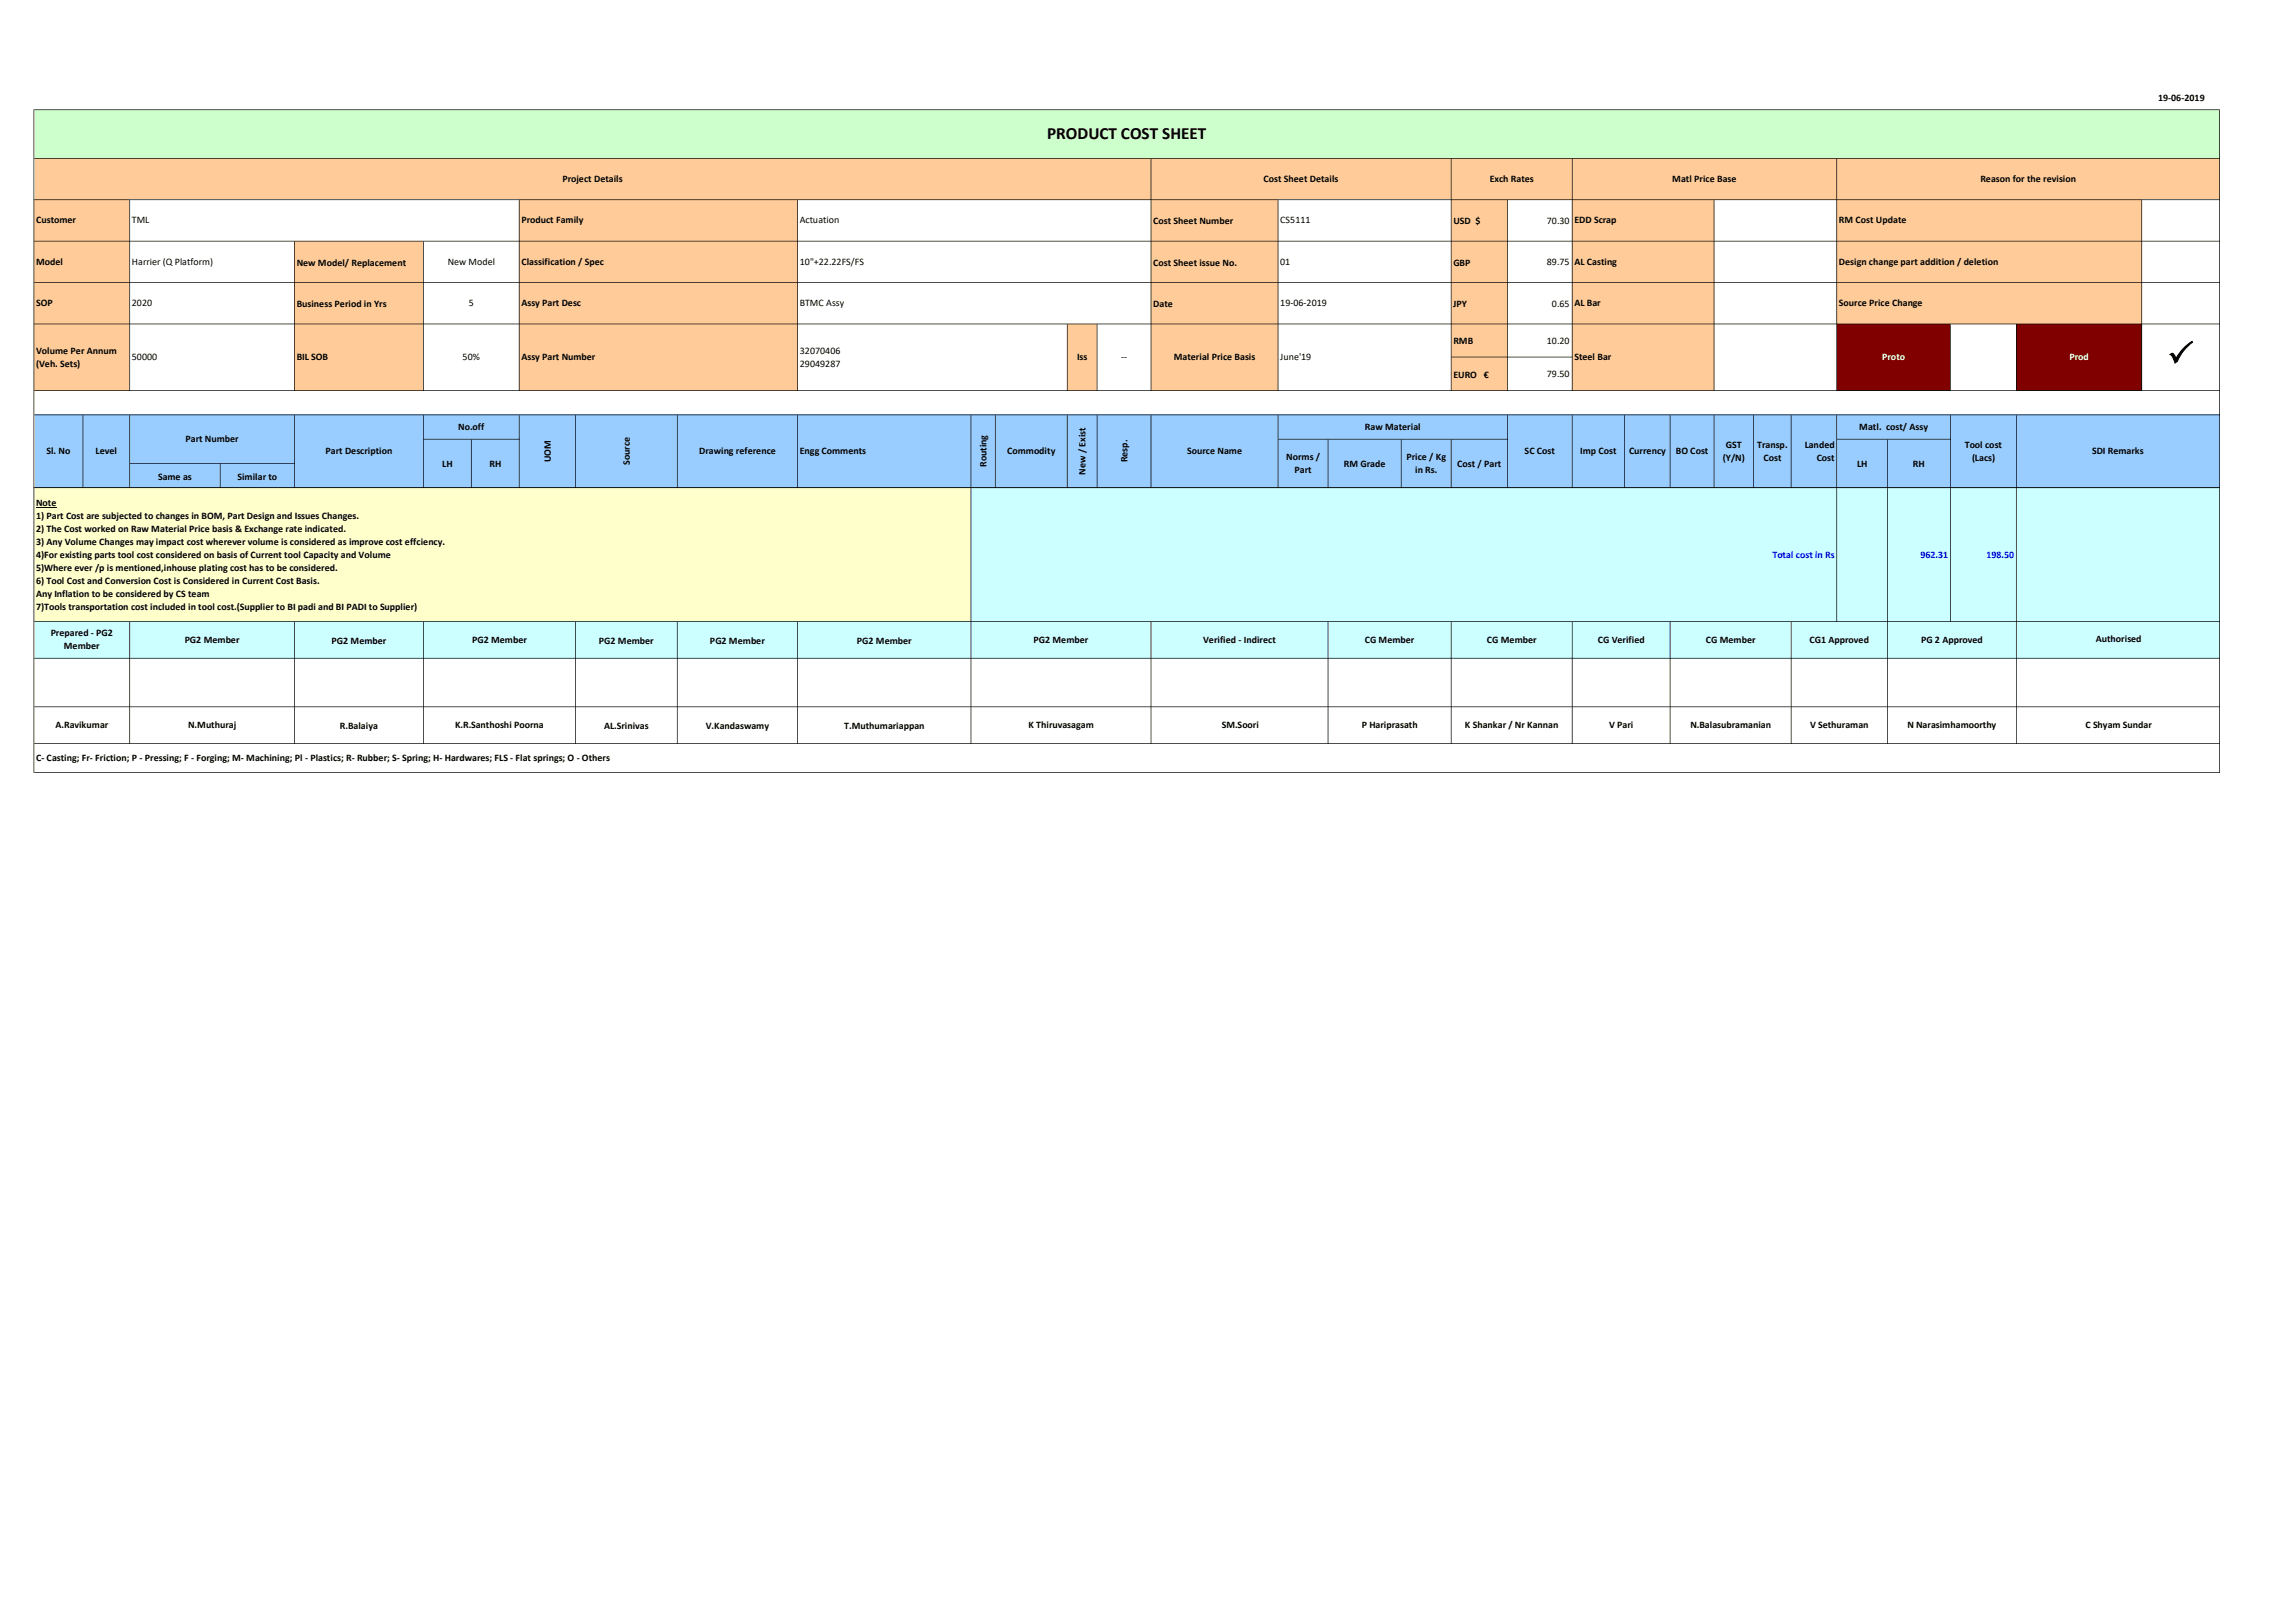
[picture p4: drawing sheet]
<svg xmlns="http://www.w3.org/2000/svg" width="420mm" height="297mm" viewBox="0 0 420 297" stroke-linecap="round" stroke-linejoin="round" font-family="sans-serif">
<defs><g id="words">
<text font-size="6.3" x="396.5" y="67.3">P</text>
<text font-size="3.1" x="191.6" y="25.5">PRODUCT COST SHEET</text>
<g font-size="1.8">
<text x="394.8" y="18.5">19-06-2019</text>
<text x="102.9" y="33.3">Project Details</text>
<text x="231.1" y="33.3">Cost Sheet Details</text>
<text x="272.5" y="33.3">Exch Rates</text>
<text x="305.9" y="33.3">Matl Price Base</text>
<text x="362.3" y="33.3">Reason for the revision</text>
<text x="6.6" y="40.9">Customer</text>
<text x="24.1" y="40.9">TML</text>
<text x="95.4" y="40.9">Product Family</text>
<text x="146.3" y="40.9">Actuation</text>
<text x="210.9" y="41.1">Cost Sheet Number</text>
<text x="234.2" y="40.9">CS5111</text>
<text x="265.9" y="41.1">USD $</text>
<text x="283" y="40.9">70.30</text>
<text x="288" y="40.9">EDD Scrap</text>
<text x="336.4" y="40.9">RM Cost Update</text>
<text x="6.6" y="48.5">Model</text>
<text x="24.1" y="48.5">Harrier (Q Platform)</text>
<text x="54.3" y="48.6">New Model/ Replacement</text>
<text x="81.9" y="48.5">New Model</text>
<text x="95.4" y="48.5">Classification / Spec</text>
<text x="146.3" y="48.5">10&quot;+22.22FS/FS</text>
<text x="210.9" y="48.6">Cost Sheet issue No.</text>
<text x="234.2" y="48.5">01</text>
<text x="265.8" y="48.6">GBP</text>
<text x="283" y="48.5">89.75</text>
<text x="288" y="48.5">AL Casting</text>
<text x="336.4" y="48.5">Design change part addition / deletion</text>
<text x="6.6" y="56">SOP</text>
<text x="24.1" y="56">2020</text>
<text x="54.3" y="56.2">Business Period in Yrs</text>
<text x="85.8" y="56">5</text>
<text x="95.4" y="56">Assy Part Desc</text>
<text x="146.3" y="56">BTMC Assy</text>
<text x="210.9" y="56.2">Date</text>
<text x="234.2" y="56">19-06-2019</text>
<text x="265.8" y="56.2">JPY</text>
<text x="283.9" y="56.1">0.65</text>
<text x="288" y="56">AL Bar</text>
<text x="336.4" y="56">Source Price Change</text>
<text x="6.6" y="64.8">Volume Per Annum</text>
<text x="24.1" y="66">50000</text>
<text x="54.3" y="66">BIL SOB</text>
<text x="84.6" y="66">50%</text>
<text x="95.4" y="66">Assy Part Number</text>
<text x="146.3" y="64.8">32070406</text>
<text x="197" y="66">Iss</text>
<text x="205.1" y="66">--</text>
<text x="214.7" y="66">Material Price Basis</text>
<text x="234.2" y="66">June'19</text>
<text x="265.9" y="63">RMB</text>
<text x="283" y="62.9">10.20</text>
<text x="288" y="66">Steel Bar</text>
<text x="6.6" y="67.1">(Veh. Sets)</text>
<text x="146.3" y="67.1">29049287</text>
<text x="265.9" y="69.1">EURO €</text>
<text x="283" y="69">79.50</text>
<text x="8.5" y="83.1">Sl. No</text>
<text x="17.5" y="83.1">Level</text>
<text x="34" y="80.9">Part Number</text>
<text x="59.6" y="83.1">Part Description</text>
<text x="83.8" y="78.7">No.off</text>
<text x="127.9" y="83.1">Drawing reference</text>
<text x="146.3" y="83.1">Engg Comments</text>
<text x="184.2" y="83.1">Commodity</text>
<text x="217.2" y="83.1">Source Name</text>
<text x="249.7" y="78.7">Raw Material</text>
<text x="278.9" y="83.1">SC Cost</text>
<text x="289" y="83.1">Imp Cost</text>
<text x="298" y="83.1">Currency</text>
<text x="306.5" y="83.1">BO Cost</text>
<text x="315.7" y="82">GST</text>
<text x="321.4" y="82">Transp.</text>
<text x="330.1" y="82">Landed</text>
<text x="340.1" y="78.7">Matl. cost/ Assy</text>
<text x="359.4" y="82">Tool cost</text>
<text x="382.7" y="83.1">SDI Remarks</text>
<text x="28.9" y="87.8">Same as</text>
<text x="43.4" y="87.8">Similar to</text>
<text x="80.9" y="85.4">LH</text>
<text x="89.5" y="85.4">RH</text>
<text x="100.8" y="84.5" transform="rotate(-90 100.8 84.5)">UOM</text>
<text x="115.2" y="85.1" transform="rotate(-90 115.2 85.1)">Source</text>
<text x="180.5" y="85.5" transform="rotate(-90 180.5 85.5)">Routing</text>
<text x="198.6" y="86.9" transform="rotate(-90 198.6 86.9)">New / Exist</text>
<text x="206.2" y="84.6" transform="rotate(-90 206.2 84.6)">Resp.</text>
<text x="235.3" y="84.2">Norms /</text>
<text x="236.8" y="86.6">Part</text>
<text x="245.8" y="85.4">RM Grade</text>
<text x="257.3" y="84.2">Price / Kg</text>
<text x="258.9" y="86.6">in Rs.</text>
<text x="266.6" y="85.4">Cost / Part</text>
<text x="315.2" y="84.3">(Y/N)</text>
<text x="322.6" y="84.3">Cost</text>
<text x="332.3" y="84.3">Cost</text>
<text x="339.7" y="85.4">LH</text>
<text x="349.9" y="85.4">RH</text>
<text x="360.7" y="84.3">(Lacs)</text>
<text x="6.6" y="92.6">Note</text>
<text x="6.6" y="95">1) Part Cost are subjected to changes in BOM, Part Design and Issues Changes.</text>
<text x="6.6" y="97.3">2) The Cost worked on Raw Material Price basis &amp; Exchange rate indicated.</text>
<text x="6.6" y="99.7">3) Any Volume Changes may impact cost wherever volume is considered as improve cost effciency.</text>
<text x="6.6" y="102.1">4)For existing parts tool cost considered on basis of Current tool Capacity and Volume</text>
<text x="6.6" y="104.4">5)Where ever /p is mentioned,inhouse plating cost has to be considered.</text>
<text x="6.6" y="106.8">6) Tool Cost and Conversion Cost is Considered in Current Cost Basis.</text>
<text x="6.6" y="109.2">Any Inflation to be considered by CS team</text>
<text x="6.6" y="111.5">7)Tools transportation cost included in tool cost.(Supplier to BI padi and BI PADI to Supplier)</text>
<text x="9.3" y="116.5">Prepared - PG2</text>
<text x="11.7" y="118.8">Member</text>
<text x="33.8" y="117.6">PG2 Member</text>
<text x="60.7" y="117.8">PG2 Member</text>
<text x="86.4" y="117.6">PG2 Member</text>
<text x="109.6" y="117.8">PG2 Member</text>
<text x="129.9" y="117.8">PG2 Member</text>
<text x="156.8" y="117.8">PG2 Member</text>
<text x="189.1" y="117.6">PG2 Member</text>
<text x="220.1" y="117.6">Verified - Indirect</text>
<text x="249.6" y="117.6">CG Member</text>
<text x="272" y="117.6">CG Member</text>
<text x="292.3" y="117.6">CG Verified</text>
<text x="312" y="117.6">CG Member</text>
<text x="331" y="117.6">CG1 Approved</text>
<text x="351.4" y="117.6">PG 2 Approved</text>
<text x="383.4" y="117.5">Authorised</text>
<text x="10.2" y="133.3">A.Ravikumar</text>
<text x="34.4" y="133.3">N.Muthuraj</text>
<text x="62.2" y="133.4">R.Balaiya</text>
<text x="83.2" y="133.3">K.R.Santhoshi Poorna</text>
<text x="110.5" y="133.4">AL.Srinivas</text>
<text x="129.1" y="133.4">V.Kandaswamy</text>
<text x="154.4" y="133.4">T.Muthumariappan</text>
<text x="188.1" y="133.3">K Thiruvasagam</text>
<text x="223.5" y="133.1">SM.Soori</text>
<text x="249.1" y="133.3">P Hariprasath</text>
<text x="268" y="133.3">K Shankar / Nr Kannan</text>
<text x="294.3" y="133.3">V Pari</text>
<text x="309.2" y="133.3">N.Balasubramanian</text>
<text x="331.1" y="133.3">V Sethuraman</text>
<text x="348.9" y="133.3">N Narasimhamoorthy</text>
<text x="381.5" y="133.1">C Shyam Sundar</text>
<text x="6.6" y="139.3">C- Casting; Fr- Friction; P - Pressing; F - Forging; M- Machining; Pl - Plastics; R- Rubber; S- Spring; H- Hardwares; FLS - Flat springs; O - Others</text>
</g>
<g font-size="1.8" fill="#fff">
<text x="344.3" y="66">Proto</text>
<text x="378.5" y="66">Prod</text>
</g>
<g font-size="1.8" fill="#00f">
<text x="324.2" y="102.1">Total cost in Rs</text>
<text x="351.3" y="102.1">962.31</text>
<text x="363.3" y="102.1">198.50</text>
</g>
</g></defs>
<path d="M6.3 20.1h399.7v8.9h-399.7z" fill="#cfc"/>
<g fill="#fc9">
<path d="M6.3 29h399.7v7.6h-399.7z"/>
<path d="M6.3 36.5h17.4v7.7h-17.4z"/>
</g>
<path d="M23.7 36.5h71.3v7.7h-71.3z" fill="#fff"/>
<path d="M95 36.5h50.9v7.7h-50.9zM210.5 36.5h23.3v7.7h-23.3z" fill-rule="evenodd" fill="#fc9"/>
<path d="M233.8 36.5h31.7v7.7h-31.7z" fill="#fff"/>
<path d="M265.4 36.5h10.4v7.7h-10.4zM287.6 36.5h26v7.7h-26zM336 36.5h55.8v7.7h-55.8z" fill-rule="evenodd" fill="#fc9"/>
<path d="M391.8 36.5h14.2v7.7h-14.2z" fill="#fff"/>
<path d="M6.3 44.1h17.4v15.2h-17.4z" fill="#fc9"/>
<path d="M23.7 44.1h30.2v15.2h-30.2z" fill="#fff"/>
<path d="M53.8 44.1h23.7v15.2h-23.7z" fill="#fc9"/>
<path d="M77.4 44.1h17.6v15.2h-17.6z" fill="#fff"/>
<path d="M95 44.1h50.9v15.2h-50.9zM210.5 44.1h23.3v15.2h-23.3z" fill-rule="evenodd" fill="#fc9"/>
<path d="M233.8 44.1h31.7v15.2h-31.7z" fill="#fff"/>
<path d="M265.4 44.1h10.4v15.2h-10.4zM287.6 44.1h26v15.2h-26zM336 44.1h55.8v15.2h-55.8z" fill-rule="evenodd" fill="#fc9"/>
<path d="M391.8 44.1h14.2v15.2h-14.2z" fill="#fff"/>
<path d="M6.3 59.3h17.4v12.2h-17.4z" fill="#fc9"/>
<path d="M23.7 59.3h30.2v12.2h-30.2z" fill="#fff"/>
<path d="M53.8 59.3h23.7v12.2h-23.7z" fill="#fc9"/>
<path d="M77.4 59.3h17.6v12.2h-17.6z" fill="#fff"/>
<path d="M95 59.3h50.9v12.2h-50.9zM195.2 59.3h5.5v12.2h-5.5z" fill-rule="evenodd" fill="#fc9"/>
<path d="M200.7 59.3h9.9v12.2h-9.9z" fill="#fff"/>
<path d="M210.5 59.3h23.3v12.2h-23.3z" fill="#fc9"/>
<path d="M233.8 59.3h31.7v12.2h-31.7z" fill="#fff"/>
<path d="M265.4 59.3h10.4v12.2h-10.4zM287.6 59.3h26v12.2h-26z" fill-rule="evenodd" fill="#fc9"/>
<path d="M336 59.3h20.8v12.2h-20.8z" fill="#800000"/>
<path d="M356.7 59.3h12.2v12.2h-12.2z" fill="#fff"/>
<path d="M368.8 59.3h23v12.2h-23z" fill="#800000"/>
<path d="M391.8 59.3h14.2v12.2h-14.2z" fill="#fff"/>
<path d="M6.3 75.9h399.7v13.4h-399.7z" fill="#9cf"/>
<g fill="#000">
<path d="M6.3 36.5h399.8v.1h-399.8zM6.3 44.1h399.8v.1h-399.8zM6.3 51.6h399.8v.2h-399.8zM6.3 59.2h399.8v.2h-399.8zM265.5 65.3h22.2v.1h-22.2zM6.3 71.4h399.8v.1h-399.8zM6.3 75.9h399.8v.1h-399.8zM336 80.3h20.8v.1h-20.8zM23.8 84.8h30.1v.1h-30.1zM6.3 89.2h399.8v.1h-399.8z" fill-rule="evenodd"/>
<path d="M23.7 36.6h.1v34.9h-.1zM53.8 44.2h.1v27.3h-.1zM77.4 44.2h.1v27.3h-.1zM94.9 36.6h.1v34.9h-.1zM145.8 36.6h.2v34.9h-.2zM195.2 59.4h.1v12.1h-.1zM200.6 59.4h.1v12.1h-.1zM210.5 29h.1v42.5h-.1zM233.7 36.6h.1v34.9h-.1zM275.7 36.6h.1v34.9h-.1zM287.5 29h.2v42.5h-.2zM313.5 36.6h.1v34.9h-.1zM335.9 29h.1v42.5h-.1zM356.7 59.4h.1v12.1h-.1zM368.8 59.4h.1v12.1h-.1zM77.5 80.3h17.5v.1h-17.5zM265.4 29h.1v42.5h-.1zM233.8 80.3h42v.1h-42zM6.1 20h.2v69.3h-.2zM405.9 20.2h.2v69.1h-.2zM210.5 76h.1v13.3h-.1z" fill-rule="evenodd"/>
<path d="M265.4 80.4h.1v8.9h-.1zM287.5 76h.2v13.3h-.2zM335.9 76h.1v13.3h-.1zM23.7 76h.1v13.3h-.1zM94.9 76h.1v13.3h-.1zM145.8 76h.2v13.3h-.2zM233.7 76h.1v13.3h-.1zM275.7 76h.1v13.3h-.1zM313.5 76h.1v13.3h-.1zM391.7 36.6h.1v34.9h-.1zM53.8 76h.1v13.3h-.1zM77.4 76h.1v13.3h-.1zM195.2 76h.1v13.3h-.1zM200.6 76h.1v13.3h-.1zM356.7 76h.1v13.3h-.1zM368.8 76h.1v13.3h-.1zM15.1 76h.1v13.3h-.1zM105.2 76h.1v13.3h-.1zM123.8 76h.2v13.3h-.2zM177.5 76h.2v13.3h-.2zM182 76h.1v13.3h-.1zM297.1 76h.1v13.3h-.1zM305.4 76h.2v13.3h-.2zM320.7 76h.1v13.3h-.1zM327.6 76h.1v13.3h-.1zM86.1 80.4h.2v8.9h-.2zM242.9 80.4h.1v8.9h-.1zM256.2 80.4h.2v8.9h-.2zM345.2 80.4h.1v8.9h-.1zM40.2 84.9h.1v4.4h-.1zM6.3 20h399.8v.2h-399.8zM6.3 28.9h399.8v.1h-399.8z" fill-rule="evenodd"/>
</g>
<path d="M6.3 89.4h171.3v24.3h-171.3z" fill="#ffc"/>
<path d="M177.6 89.4h228.4v24.3h-228.4z" fill="#cff"/>
<path d="M6.3 113.7h399.7v6.8h-399.7z" fill-rule="evenodd" fill="#cff"/>
<path d="M6.6 92.9h3.7" fill="none" stroke="#000" stroke-width=".18"/>
<g fill="#000">
<path d="M6.1 89.2h.2v52.2h-.2zM177.5 89.3h.2v46.8h-.2zM335.9 89.3h.1v24.5h-.1zM345.2 89.3h.1v46.8h-.1zM356.7 89.3h.1v24.5h-.1zM368.8 89.3h.1v46.8h-.1zM405.9 89.3h.2v52.1h-.2zM23.7 113.8h.1v22.3h-.1zM53.8 113.8h.1v22.3h-.1zM77.4 113.8h.1v22.3h-.1zM105.2 113.8h.1v22.3h-.1zM123.8 113.8h.2v22.3h-.2zM145.8 113.8h.2v22.3h-.2zM210.5 113.8h.1v22.3h-.1zM242.9 113.8h.1v22.3h-.1zM265.4 113.8h.1v22.3h-.1zM287.5 113.8h.2v22.3h-.2zM305.4 113.8h.2v22.3h-.2zM327.6 113.8h.1v22.3h-.1z" fill-rule="evenodd"/>
<path d="M6.3 89.2h399.8v.1h-399.8zM6.3 113.7h399.8v.1h-399.8zM6.3 120.4h399.8v.1h-399.8zM6.3 129.3h399.8v.1h-399.8zM6.3 136h399.8v.1h-399.8zM6.3 141.3h399.8v.1h-399.8z" fill-rule="evenodd"/>
</g>
<use href="#words"/>
</svg>
